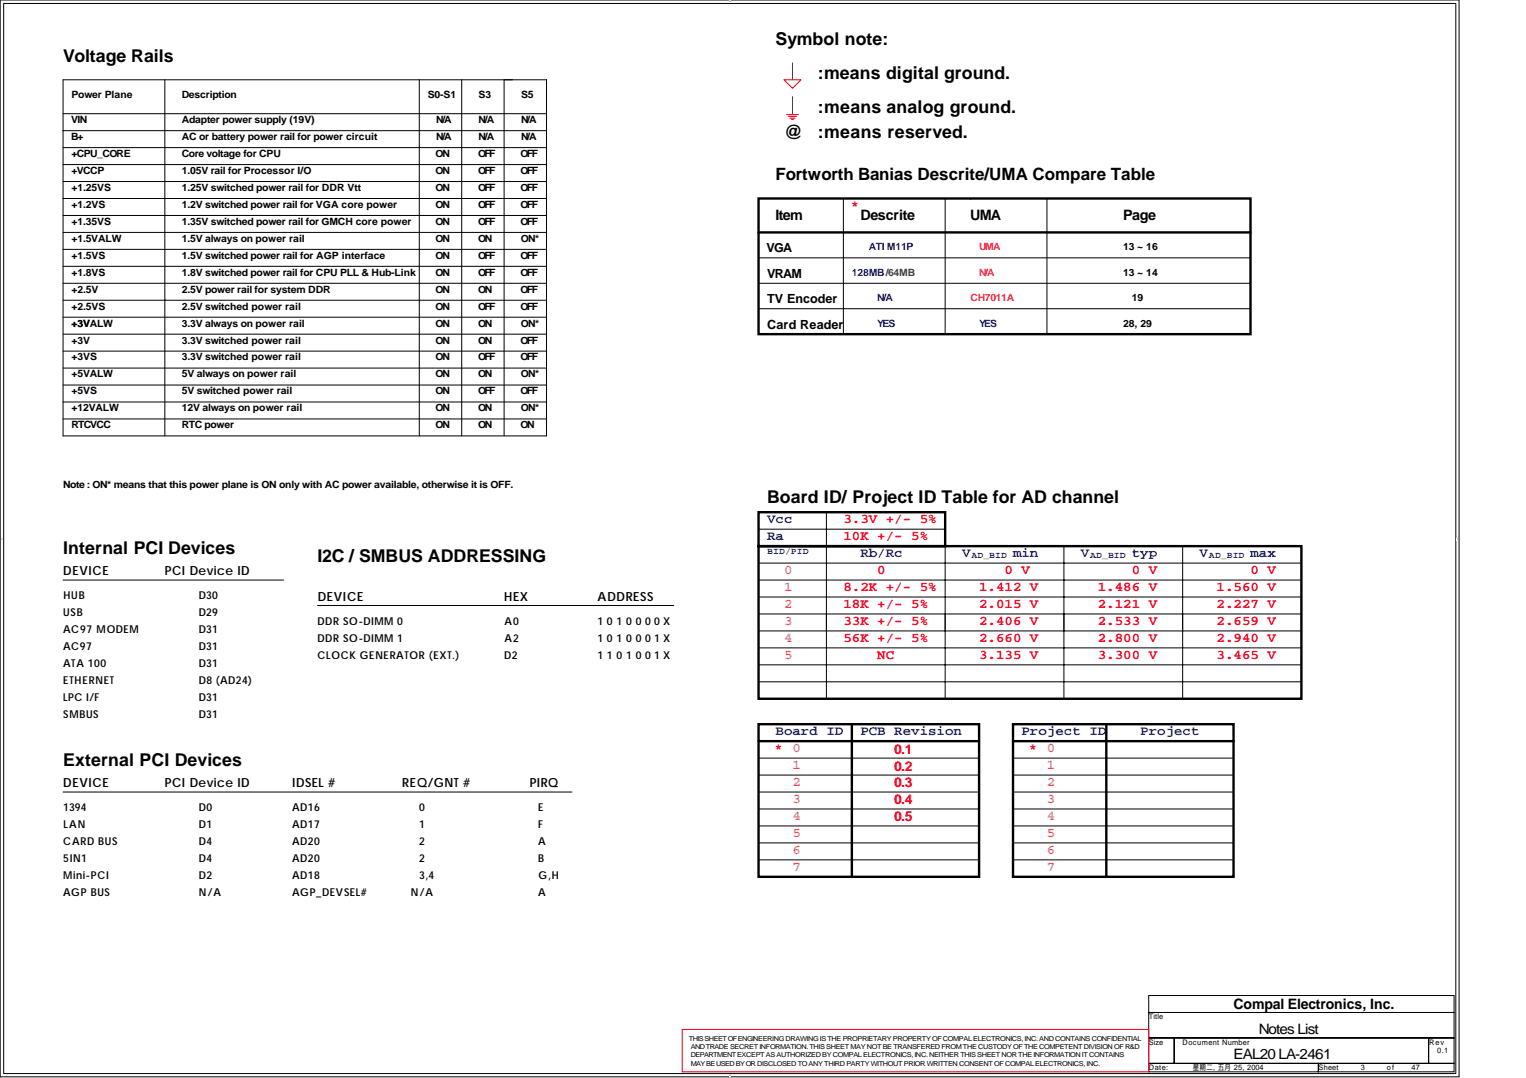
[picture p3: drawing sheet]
<svg xmlns="http://www.w3.org/2000/svg" width="297mm" height="210mm" viewBox="0 0 297 210" stroke-linecap="round" stroke-linejoin="round" font-family="sans-serif">
<defs><g id="words">
<g font-size="3.4">
<text x="151" y="8.8">Symbol note:</text>
<text x="12.3" y="12.1">Voltage Rails</text>
<text x="159.2" y="15.4">:means digital ground.</text>
<text x="159.2" y="22">:means analog ground.</text>
<text x="152.6" y="27">@</text>
<text x="159.2" y="27">:means reserved.</text>
<text x="149.3" y="98">Board ID/ Project ID Table for AD channel</text>
<text x="12.3" y="107.9">Internal PCI Devices</text>
<text x="61.8" y="109.5">I2C / SMBUS ADDRESSING</text>
<text x="12.3" y="149.1">External PCI Devices</text>
</g>
<text font-size="3.3" x="151" y="35.1">Fortworth Banias Descrite/UMA Compare Table</text>
<g font-size="3.1" fill="#f00">
<text x="165.8" y="41.6">*</text>
<text x="151" y="147.2">*</text>
<text x="200.5" y="147.2">*</text>
</g>
<g font-size="2.8">
<text x="151" y="42.9">Item</text>
<text x="167.5" y="42.9">Descrite</text>
<text x="188.8" y="42.9">UMA</text>
<text x="218.6" y="42.9">Page</text>
<text x="240.1" y="196.5">Compal Electronics, Inc.</text>
<text x="245.1" y="201.3">Notes List</text>
<text x="240.1" y="206.3">EAL20 LA-2461</text>
</g>
<g font-size="2.6" fill="#00f">
<text x="149.3" y="101.9">Vcc</text>
<text x="149.3" y="105.2">Ra</text>
<text x="167.5" y="108.5">Rb/Rc</text>
<text x="187.3" y="108.5">V</text>
<text x="197.2" y="108.5">min</text>
<text x="210.4" y="108.5">V</text>
<text x="220.3" y="108.5">typ</text>
<text x="233.5" y="108.5">V</text>
<text x="243.4" y="108.5">max</text>
<text x="151" y="143.2">Board ID</text>
<text x="167.5" y="143.2">PCB Revision</text>
<text x="198.8" y="143.2">Project ID</text>
<text x="222" y="143.2">Project</text>
</g>
<g font-size="2.6" fill="#f00">
<text x="164.2" y="101.9">3.3V +/- 5%</text>
<text x="164.2" y="105.2">10K +/- 5%</text>
<text x="170.8" y="111.8">0</text>
<text x="195.5" y="111.8">0 V</text>
<text x="220.3" y="111.8">0 V</text>
<text x="243.4" y="111.8">0 V</text>
<text x="164.2" y="118.4">18K +/- 5%</text>
<text x="164.2" y="115.1">8.2K +/- 5%</text>
<text x="190.6" y="118.4">2.015 V</text>
<text x="190.6" y="115.1">1.412 V</text>
<text x="213.7" y="115.1">1.486 V</text>
<text x="213.7" y="118.4">2.121 V</text>
<text x="236.8" y="115.1">1.560 V</text>
<text x="236.8" y="118.4">2.227 V</text>
<text x="164.2" y="121.7">33K +/- 5%</text>
<text x="164.2" y="125">56K +/- 5%</text>
<text x="190.6" y="125">2.660 V</text>
<text x="190.6" y="121.7">2.406 V</text>
<text x="213.7" y="125">2.800 V</text>
<text x="213.7" y="121.7">2.533 V</text>
<text x="236.8" y="125">2.940 V</text>
<text x="236.8" y="121.7">2.659 V</text>
<text x="170.8" y="128.3">NC</text>
<text x="190.6" y="128.3">3.135 V</text>
<text x="213.7" y="128.3">3.300 V</text>
<text x="236.8" y="128.3">3.465 V</text>
<text x="174.1" y="146.7">0.1</text>
<text x="174.1" y="153.3">0.3</text>
<text x="174.1" y="150">0.2</text>
<text x="174.1" y="156.6">0.4</text>
<text x="174.1" y="159.9">0.5</text>
</g>
<g font-size="2.6" fill="#f0f">
<text x="152.6" y="111.8">0</text>
<text x="152.6" y="115.1">1</text>
<text x="152.6" y="118.4">2</text>
<text x="152.6" y="121.7">3</text>
<text x="152.6" y="125">4</text>
<text x="152.6" y="128.3">5</text>
<text x="154.3" y="146.5">0</text>
<text x="154.3" y="149.8">1</text>
<text x="203.8" y="146.5">0</text>
<text x="203.8" y="149.8">1</text>
<text x="154.3" y="153.1">2</text>
<text x="203.8" y="153.1">2</text>
<text x="154.3" y="156.4">3</text>
<text x="154.3" y="159.7">4</text>
<text x="203.8" y="156.4">3</text>
<text x="203.8" y="159.7">4</text>
<text x="154.3" y="163">5</text>
<text x="154.3" y="166.3">6</text>
<text x="203.8" y="163">5</text>
<text x="203.8" y="166.3">6</text>
<text x="154.3" y="169.6">7</text>
<text x="203.8" y="169.6">7</text>
</g>
<g font-size="2.5">
<text x="149.2" y="49.1">VGA</text>
<text x="149.3" y="59.1">TV Encoder</text>
<text x="149.3" y="54.1">VRAM</text>
<text x="149.3" y="64">Card Reader</text>
<text x="12.3" y="112">DEVICE</text>
<text x="32.1" y="112">PCI Device ID</text>
<text x="61.8" y="117">DEVICE</text>
<text x="98.2" y="117">HEX</text>
<text x="116.3" y="117">ADDRESS</text>
<text x="12.3" y="153.3">DEVICE</text>
<text x="32.1" y="153.3">PCI Device ID</text>
<text x="56.9" y="153.3">IDSEL #</text>
<text x="78.3" y="153.3">REQ/GNT #</text>
<text x="103.1" y="153.3">PIRQ</text>
</g>
<g font-size="2.1">
<text x="12.3" y="120">USB</text>
<text x="12.4" y="116.7">HUB</text>
<text x="38.7" y="120">D29</text>
<text x="38.7" y="116.7">D30</text>
<text x="12.3" y="123.3">AC97 MODEM</text>
<text x="38.7" y="123.3">D31</text>
<text x="61.8" y="124.9">DDR SO-DIMM 1</text>
<text x="61.8" y="121.6">DDR SO-DIMM 0</text>
<text x="98.2" y="124.9">A2</text>
<text x="98.2" y="121.6">A0</text>
<text x="116.3" y="124.9">1 0 1 0 0 0 1 X</text>
<text x="116.3" y="121.6">1 0 1 0 0 0 0 X</text>
<text x="12.3" y="129.9">ATA 100</text>
<text x="12.3" y="126.6">AC97</text>
<text x="38.7" y="129.9">D31</text>
<text x="38.7" y="126.6">D31</text>
<text x="61.8" y="128.2">CLOCK GENERATOR (EXT.)</text>
<text x="98.2" y="128.2">D2</text>
<text x="116.3" y="128.2">1 1 0 1 0 0 1 X</text>
<text x="12.3" y="136.5">LPC I/F</text>
<text x="12.3" y="133.2">ETHERNET</text>
<text x="38.7" y="133.2">D8 (AD24)</text>
<text x="38.7" y="136.5">D31</text>
<text x="12.3" y="139.8">SMBUS</text>
<text x="38.7" y="139.8">D31</text>
<text x="12.3" y="157.9">1394</text>
<text x="12.4" y="161.2">LAN</text>
<text x="38.7" y="161.2">D1</text>
<text x="38.7" y="157.9">D0</text>
<text x="56.9" y="161.2">AD17</text>
<text x="56.9" y="157.9">AD16</text>
<text x="81.6" y="157.9">0</text>
<text x="81.6" y="161.2">1</text>
<text x="104.7" y="157.9">E</text>
<text x="104.7" y="161.2">F</text>
<text x="12.3" y="167.9">5IN1</text>
<text x="12.3" y="164.5">CARD BUS</text>
<text x="38.7" y="167.9">D4</text>
<text x="38.7" y="164.5">D4</text>
<text x="56.9" y="164.5">AD20</text>
<text x="56.9" y="167.9">AD20</text>
<text x="81.6" y="164.5">2</text>
<text x="81.6" y="167.9">2</text>
<text x="104.7" y="164.5">A</text>
<text x="104.7" y="167.9">B</text>
<text x="12.3" y="171.2">Mini-PCI</text>
<text x="38.7" y="171.2">D2</text>
<text x="56.9" y="171.2">AD18</text>
<text x="81.6" y="171.2">3,4</text>
<text x="104.8" y="171.2">G,H</text>
<text x="12.3" y="174.5">AGP BUS</text>
<text x="38.7" y="174.5">N/A</text>
<text x="56.9" y="174.5">AGP_DEVSEL#</text>
<text x="80" y="174.5">N/A</text>
<text x="104.7" y="174.5">A</text>
</g>
<g font-size="1.9">
<text x="13.9" y="24">VIN</text>
<text x="13.9" y="19">Power Plane</text>
<text x="35.4" y="19">Description</text>
<text x="35.4" y="24">Adapter power supply (19V)</text>
<text x="83.3" y="19">S0-S1</text>
<text x="84.9" y="24">N/A</text>
<text x="93.2" y="24">N/A</text>
<text x="93.2" y="19">S3</text>
<text x="101.4" y="19">S5</text>
<text x="101.4" y="24">N/A</text>
<text x="13.8" y="27.3">B+</text>
<text x="35.4" y="27.3">AC or battery power rail for power circuit</text>
<text x="84.9" y="27.3">N/A</text>
<text x="93.2" y="27.3">N/A</text>
<text x="101.4" y="27.3">N/A</text>
<text x="13.9" y="33.9">+VCCP</text>
<text x="13.9" y="30.6">+CPU_CORE</text>
<text x="35.4" y="33.9">1.05V rail for Processor I/O</text>
<text x="35.4" y="30.6">Core voltage for CPU</text>
<text x="84.8" y="30.6">ON</text>
<text x="84.8" y="33.9">ON</text>
<text x="93" y="30.6">OFF</text>
<text x="93" y="33.9">OFF</text>
<text x="101.3" y="30.6">OFF</text>
<text x="101.3" y="33.9">OFF</text>
<text x="13.9" y="40.5">+1.2VS</text>
<text x="13.9" y="37.2">+1.25VS</text>
<text x="35.4" y="40.5">1.2V switched power rail for VGA core power</text>
<text x="35.4" y="37.2">1.25V switched power rail for DDR Vtt</text>
<text x="84.8" y="37.2">ON</text>
<text x="84.8" y="40.5">ON</text>
<text x="93" y="40.5">OFF</text>
<text x="93" y="37.2">OFF</text>
<text x="101.3" y="37.2">OFF</text>
<text x="101.3" y="40.5">OFF</text>
<text x="13.9" y="47.1">+1.5VALW</text>
<text x="13.9" y="43.8">+1.35VS</text>
<text x="35.4" y="43.8">1.35V switched power rail for GMCH core power</text>
<text x="35.4" y="47.1">1.5V always on power rail</text>
<text x="84.8" y="47.1">ON</text>
<text x="84.8" y="43.8">ON</text>
<text x="93" y="47.1">ON</text>
<text x="93" y="43.8">OFF</text>
<text x="101.3" y="43.8">OFF</text>
<text x="101.4" y="47.1">ON*</text>
<text x="13.9" y="50.4">+1.5VS</text>
<text x="13.9" y="53.7">+1.8VS</text>
<text x="35.4" y="53.7">1.8V switched power rail for CPU PLL &amp; Hub-Link</text>
<text x="35.4" y="50.4">1.5V switched power rail for AGP interface</text>
<text x="84.8" y="53.7">ON</text>
<text x="84.8" y="50.4">ON</text>
<text x="93" y="50.4">OFF</text>
<text x="93" y="53.7">OFF</text>
<text x="101.3" y="50.4">OFF</text>
<text x="101.3" y="53.7">OFF</text>
<text x="218.6" y="48.7">13 ~ 16</text>
<text x="218.6" y="53.7">13 ~ 14</text>
<text x="13.9" y="57">+2.5V</text>
<text x="35.4" y="57">2.5V power rail for system DDR</text>
<text x="84.8" y="57">ON</text>
<text x="93" y="57">ON</text>
<text x="101.3" y="57">OFF</text>
<text x="220.3" y="58.6">19</text>
<text x="13.9" y="63.6">+3V</text>
<text x="13.9" y="63.6">+3VALW</text>
<text x="13.9" y="60.3">+2.5VS</text>
<text x="35.4" y="60.3">2.5V switched power rail</text>
<text x="35.4" y="63.6">3.3V always on power rail</text>
<text x="84.8" y="63.6">ON</text>
<text x="84.8" y="60.3">ON</text>
<text x="93" y="63.6">ON</text>
<text x="93" y="60.3">OFF</text>
<text x="101.3" y="60.3">OFF</text>
<text x="101.4" y="63.6">ON*</text>
<text x="218.6" y="63.6">28, 29</text>
<text x="13.9" y="70.2">+3VS</text>
<text x="13.9" y="66.9">+3V</text>
<text x="35.4" y="66.9">3.3V switched power rail</text>
<text x="35.4" y="70.2">3.3V switched power rail</text>
<text x="84.8" y="66.9">ON</text>
<text x="84.8" y="70.2">ON</text>
<text x="93" y="70.2">OFF</text>
<text x="93" y="66.9">ON</text>
<text x="101.3" y="70.2">OFF</text>
<text x="101.3" y="66.9">OFF</text>
<text x="13.9" y="76.8">+5VS</text>
<text x="13.9" y="73.5">+5VALW</text>
<text x="35.4" y="73.5">5V always on power rail</text>
<text x="35.4" y="76.8">5V switched power rail</text>
<text x="84.8" y="76.8">ON</text>
<text x="84.8" y="73.5">ON</text>
<text x="93" y="73.5">ON</text>
<text x="93" y="76.8">OFF</text>
<text x="101.3" y="76.8">OFF</text>
<text x="101.4" y="73.5">ON*</text>
<text x="13.9" y="80.1">+12VALW</text>
<text x="13.9" y="83.4">RTCVCC</text>
<text x="35.4" y="83.4">RTC power</text>
<text x="35.4" y="80.1">12V always on power rail</text>
<text x="84.8" y="83.4">ON</text>
<text x="84.8" y="80.1">ON</text>
<text x="93" y="83.4">ON</text>
<text x="93" y="80.1">ON</text>
<text x="101.3" y="83.4">ON</text>
<text x="101.4" y="80.1">ON*</text>
<text x="12.3" y="95">Note : ON* means that this power plane is ON only with AC power available, otherwise it is OFF.</text>
</g>
<g font-size="1.9" fill="#00f">
<text x="165.8" y="53.7">128MB/64MB</text>
<text x="169.1" y="48.7">ATI M11P</text>
<text x="170.8" y="58.6">N/A</text>
<text x="170.8" y="63.6">YES</text>
<text x="190.6" y="63.6">YES</text>
</g>
<g font-size="1.9" fill="#ff0080">
<text x="190.6" y="48.7">UMA</text>
<text x="190.6" y="53.7">N/A</text>
<text x="188.9" y="58.6">CH7011A</text>
</g>
<g font-size="1.8" fill="#00f">
<text x="149.3" y="107.9">BID/PID</text>
<text x="189.1" y="108.7">AD_BID</text>
<text x="212.2" y="108.7">AD_BID</text>
<text x="235.3" y="108.7">AD_BID</text>
</g>
<g font-size="1.5">
<text x="223.6" y="198.5">Title</text>
<text x="223.6" y="203.5">Size</text>
<text x="230.2" y="203.5">Document Number</text>
<text x="278.2" y="203.5">Rev</text>
<text x="223.6" y="208.4">Date:</text>
<text x="232.2" y="208.4">星期二 五月 25, 2004</text>
<text x="236.1" y="208.4">,</text>
<text x="256.6" y="208.4">Sheet</text>
<text x="264.9" y="208.4">3</text>
<text x="270" y="208.4">o f</text>
<text x="274.8" y="208.4">47</text>
<text x="279.7" y="205.1">0.1</text>
</g>
<g font-size="1.3">
<text x="134.1" y="202.6">THIS SHEET OF ENGINEERING DRAWING IS THE PROPRIETARY PROPERTY OF COMPAL ELECTRONICS, INC. AND CONTAINS CONFIDENTIAL</text>
<text x="134.4" y="207.6">MAY BE USED BY OR DISCLOSED TO ANY THIRD PARTY WITHOUT PRIOR WRITTEN CONSENT OF COMPAL ELECTRONICS, INC.</text>
<text x="134.4" y="204.3">AND TRADE SECRET INFORMATION. THIS SHEET MAY NOT BE TRANSFERED FROM THE CUSTODY OF THE COMPETENT DIVISION OF R&amp;D</text>
<text x="134.4" y="205.9">DEPARTMENT EXCEPT AS AUTHORIZED BY COMPAL ELECTRONICS, INC. NEITHER THIS SHEET NOR THE INFORMATION IT CONTAINS</text>
</g>
<g font-size=".5">
<text x="142" y=".5">A</text>
<text x=".2" y="105.2">1</text>
<text x="283.5" y="105.2">1</text>
<text x="142" y="209.5">A</text>
</g>
</g></defs>
<path d="M0 0h284v209.7h-284zM.7 .7h282.7v208.3h-282.7z" fill="none" stroke="#000" stroke-width=".19"/>
<g fill="#fff">
<path d="M142 .1h.3v.5h-.3z"/>
<path d="M142 209.1h.3v.5h-.3z"/>
<path d="M.2 104.9h.2v.5h-.2z"/>
<path d="M283.5 104.9h.3v.5h-.3z"/>
</g>
<path d="M154.3 12.2v3.3M154.3 18.8v3.3" fill="none" stroke="#800040" stroke-width=".19"/>
<path d="M152.6 15.5h3.3l-1.6 1.7zM153.1 22.3h2.3M153.5 22.6h1.6M153.8 23h1M154.1 23.3h.3M154.3 22.1v.2M132.8 200.4h90.8v8.3h-90.8z" fill="none" stroke="#f00" stroke-width=".19"/>
<g fill="none" stroke="#000" stroke-width=".19">
<path d="M12.3 15.5h94.1v69.4h-94.1zM32.1 15.5v69.4M81.6 15.5v69.4M89.9 15.5v69.4M98.1 15.5v69.4M106.4 15.5h.1M12.3 28.7h94.1M12.3 35.3h94.1M12.3 32h94.1M12.3 22.1h94.1M12.3 38.7h94.1M12.3 25.4h94.1"/>
<path d="M164.2 38.7v26.4M184 38.7v26.4M188.9 38.7h.1M203.8 38.7v26.4M12.3 58.5h94.1M12.3 45.3h94.1M12.3 55.2h94.1M12.3 51.9h94.1M12.3 48.6h94.1M12.3 42h94.1M147.7 55.2h95.7M147.7 50.2h95.7"/>
<path d="M12.3 68.4h94.1M12.3 78.3h94.1M12.3 61.8h94.1M12.3 75h94.1M12.3 65.1h94.1M12.3 71.7h94.1M147.7 60.1h95.7M12.3 81.6h94.1M160.9 99.7v36.4M12.3 112.9h42.9M61.8 117.9h69.3M147.7 103h36.3"/>
<path d="M147.7 109.6h105.6M147.7 112.9h105.6M147.7 116.2h105.6M147.7 119.5h105.6M184 106.3v29.8M207.1 106.3v29.8M230.2 106.3v29.8M147.7 122.9h105.6M147.7 126.2h105.6M147.7 129.5h105.6M147.7 132.8h105.6M12.3 154.2h99"/>
<path d="M147.7 154.2h42.9M147.7 157.5h42.9M147.7 147.6h42.9M147.7 150.9h42.9M197.2 154.2h42.9M197.2 157.5h42.9M197.2 147.6h42.9M197.2 150.9h42.9M147.7 167.4h42.9M147.7 164.1h42.9M147.7 160.8h42.9M197.2 167.4h42.9"/>
<path d="M197.2 164.1h42.9M197.2 160.8h42.9M223.6 193.8h59.4v3.3h-59.4zM223.6 197.1h59.4v5h-59.4zM223.6 202.1h5v5h-5zM223.6 207.1h33v1.6h-33zM228.6 202.1h49.5v5h-49.5zM256.6 207.1h26.4v1.6h-26.4zM278.1 202.1h4.9v5h-4.9z"/>
</g>
<path d="M147.7 38.7h95.7v26.4h-95.7zM147.7 45.3h95.7M147.7 99.7h36.3v6.6h-36.3zM147.7 106.3h105.6v29.8h-105.6zM147.7 141h42.9v29.7h-42.9zM147.7 144.3h42.9M165.8 141v29.7M197.2 141h42.9v29.7h-42.9zM197.2 144.3h42.9M215.3 141v29.7" fill="none" stroke="#000" stroke-width=".47"/>
<use href="#words"/>
</svg>
